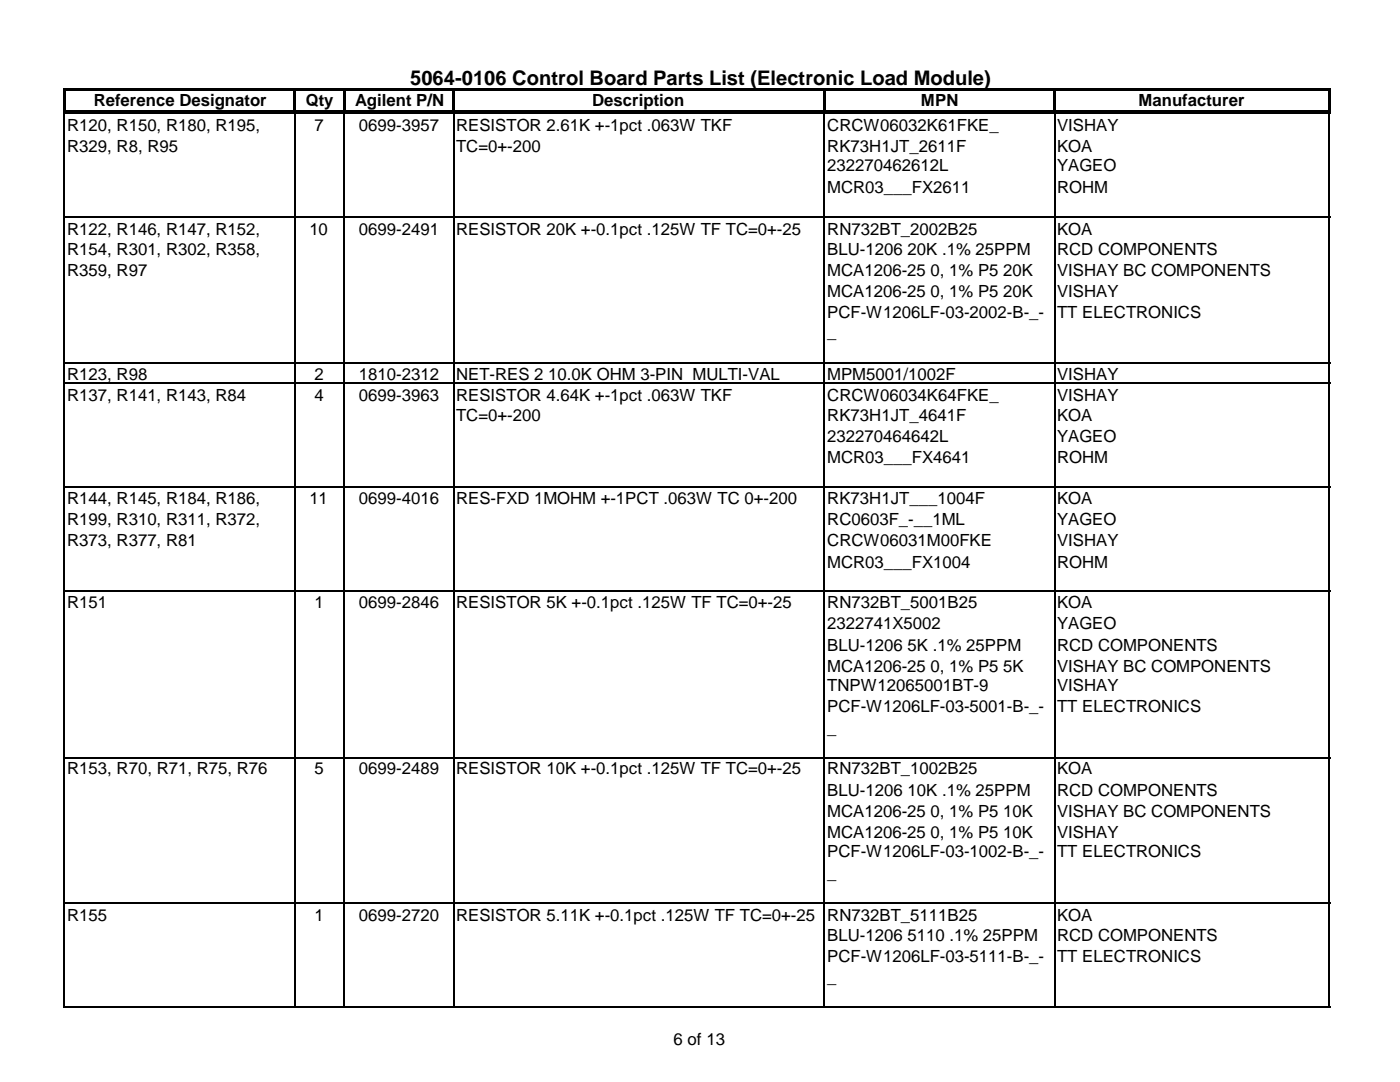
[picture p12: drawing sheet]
<svg xmlns="http://www.w3.org/2000/svg" width="279mm" height="216mm" viewBox="0 0 279 216" stroke-linecap="round" stroke-linejoin="round" font-family="sans-serif">
<defs><g id="words">
<text font-size="4" x="81.8" y="16.9">5064-0106 Control Board Parts List (Electronic Load Module)</text>
<g font-size="3.3">
<text x="18.7" y="21.2">Reference Designator</text>
<text x="61" y="21.2">Qty</text>
<text x="70.9" y="21.2">Agilent P/N</text>
<text x="118.2" y="21.2">Description</text>
<text x="183.8" y="21.2">MPN</text>
<text x="227.2" y="21.2">Manufacturer</text>
<text x="13.4" y="26.1">R120, R150, R180, R195,</text>
<text x="62.8" y="26.1">7</text>
<text x="71.6" y="26.1">0699-3957</text>
<text x="91" y="26.1">RESISTOR 2.61K +-1pct .063W TKF</text>
<text x="165.1" y="26.1">CRCW06032K61FKE_</text>
<text x="211" y="26.1">VISHAY</text>
<text x="13.4" y="30.3">R329, R8, R95</text>
<text x="91" y="30.3">TC=0+-200</text>
<text x="165.1" y="30.3">RK73H1JT_2611F</text>
<text x="165.1" y="34.2">232270462612L</text>
<text x="211" y="30.3">KOA</text>
<text x="211" y="34.2">YAGEO</text>
<text x="165.1" y="38.5">MCR03___FX2611</text>
<text x="211" y="38.5">ROHM</text>
<text x="13.4" y="46.9">R122, R146, R147, R152,</text>
<text x="61.7" y="46.9">10</text>
<text x="71.6" y="46.9">0699-2491</text>
<text x="91" y="46.9">RESISTOR 20K +-0.1pct .125W TF TC=0+-25</text>
<text x="165.1" y="46.9">RN732BT_2002B25</text>
<text x="211" y="46.9">KOA</text>
<text x="13.4" y="50.8">R154, R301, R302, R358,</text>
<text x="165.1" y="50.8">BLU-1206 20K .1% 25PPM</text>
<text x="211" y="50.8">RCD COMPONENTS</text>
<text x="13.4" y="55">R359, R97</text>
<text x="165.1" y="55">MCA1206-25 0, 1% P5 20K</text>
<text x="165.1" y="59.3">MCA1206-25 0, 1% P5 20K</text>
<text x="211" y="55">VISHAY BC COMPONENTS</text>
<text x="211" y="59.3">VISHAY</text>
<text x="165.1" y="63.5">PCF-W1206LF-03-2002-B-_-</text>
<text x="211" y="63.5">TT ELECTRONICS</text>
<text x="165.1" y="67.4">_</text>
<text x="13.4" y="75.8">R123, R98</text>
<text x="62.8" y="75.8">2</text>
<text x="71.6" y="75.8">1810-2312</text>
<text x="91" y="75.8">NET-RES 2 10.0K OHM 3-PIN MULTI-VAL</text>
<text x="165.1" y="75.8">MPM5001/1002F</text>
<text x="211" y="75.8">VISHAY</text>
<text x="13.4" y="80.1">R137, R141, R143, R84</text>
<text x="62.8" y="80.1">4</text>
<text x="71.6" y="80.1">0699-3963</text>
<text x="91" y="80.1">RESISTOR 4.64K +-1pct .063W TKF</text>
<text x="91" y="84">TC=0+-200</text>
<text x="165.1" y="80.1">CRCW06034K64FKE_</text>
<text x="165.1" y="84">RK73H1JT_4641F</text>
<text x="211" y="80.1">VISHAY</text>
<text x="211" y="84">KOA</text>
<text x="165.1" y="88.2">232270464642L</text>
<text x="211" y="88.2">YAGEO</text>
<text x="165.1" y="92.4">MCR03___FX4641</text>
<text x="211" y="92.4">ROHM</text>
<text x="13.4" y="100.5">R144, R145, R184, R186,</text>
<text x="61.7" y="100.5">11</text>
<text x="71.6" y="100.5">0699-4016</text>
<text x="91" y="100.5">RES-FXD 1MOHM +-1PCT .063W TC 0+-200</text>
<text x="165.1" y="100.5">RK73H1JT___1004F</text>
<text x="211" y="100.5">KOA</text>
<text x="13.4" y="104.8">R199, R310, R311, R372,</text>
<text x="165.1" y="104.8">RC0603F_-__1ML</text>
<text x="211" y="104.8">YAGEO</text>
<text x="13.4" y="109">R373, R377, R81</text>
<text x="165.1" y="109">CRCW06031M00FKE</text>
<text x="165.1" y="113.2">MCR03___FX1004</text>
<text x="211" y="109">VISHAY</text>
<text x="211" y="113.2">ROHM</text>
<text x="13.4" y="121.4">R151</text>
<text x="62.8" y="121.4">1</text>
<text x="71.6" y="121.4">0699-2846</text>
<text x="91" y="121.4">RESISTOR 5K +-0.1pct .125W TF TC=0+-25</text>
<text x="165.1" y="121.4">RN732BT_5001B25</text>
<text x="165.1" y="125.6">2322741X5002</text>
<text x="211" y="121.4">KOA</text>
<text x="211" y="125.6">YAGEO</text>
<text x="165.1" y="129.8">BLU-1206 5K .1% 25PPM</text>
<text x="211" y="129.8">RCD COMPONENTS</text>
<text x="165.1" y="134.1">MCA1206-25 0, 1% P5 5K</text>
<text x="165.1" y="137.9">TNPW12065001BT-9</text>
<text x="211" y="134.1">VISHAY BC COMPONENTS</text>
<text x="211" y="137.9">VISHAY</text>
<text x="165.1" y="142.2">PCF-W1206LF-03-5001-B-_-</text>
<text x="211" y="142.2">TT ELECTRONICS</text>
<text x="165.1" y="146.4">_</text>
<text x="13.4" y="154.5">R153, R70, R71, R75, R76</text>
<text x="62.8" y="154.5">5</text>
<text x="71.6" y="154.5">0699-2489</text>
<text x="91" y="154.5">RESISTOR 10K +-0.1pct .125W TF TC=0+-25</text>
<text x="165.1" y="154.5">RN732BT_1002B25</text>
<text x="211" y="154.5">KOA</text>
<text x="165.1" y="158.8">BLU-1206 10K .1% 25PPM</text>
<text x="211" y="158.8">RCD COMPONENTS</text>
<text x="165.1" y="163">MCA1206-25 0, 1% P5 10K</text>
<text x="165.1" y="167.2">MCA1206-25 0, 1% P5 10K</text>
<text x="211" y="163">VISHAY BC COMPONENTS</text>
<text x="211" y="167.2">VISHAY</text>
<text x="165.1" y="171.1">PCF-W1206LF-03-1002-B-_-</text>
<text x="211" y="171.1">TT ELECTRONICS</text>
<text x="165.1" y="175.3">_</text>
<text x="13.4" y="183.8">R155</text>
<text x="62.8" y="183.8">1</text>
<text x="71.6" y="183.8">0699-2720</text>
<text x="91" y="183.8">RESISTOR 5.11K +-0.1pct .125W TF TC=0+-25</text>
<text x="165.1" y="183.8">RN732BT_5111B25</text>
<text x="211" y="183.8">KOA</text>
<text x="165.1" y="187.7">BLU-1206 5110 .1% 25PPM</text>
<text x="165.1" y="191.9">PCF-W1206LF-03-5111-B-_-</text>
<text x="211" y="187.7">RCD COMPONENTS</text>
<text x="211" y="191.9">TT ELECTRONICS</text>
<text x="165.1" y="196.1">_</text>
<text x="134.4" y="208.5">6 of 13</text>
</g>
</g></defs>
<g fill="#000">
<path d="M12.5 17.6h.6v5h-.6zM13.1 17.6h252.5v.6h-252.5zM58.5 18.2h.6v4.4h-.6zM68.4 18.2h.6v4.4h-.6zM90.2 18.2h.6v4.4h-.6zM164.2 18.2h.6v4.4h-.6zM210.2 18.2h.6v4.4h-.6zM265 18.2h.6v4.4h-.6zM12.7 22.6h.3v.1h-.3zM13.1 22h252.5v.6h-252.5zM58.7 22.6h.3v.1h-.3zM68.6 22.6h.3v.1h-.3z"/>
<path d="M90.4 22.6h.3v.1h-.3zM164.3 22.6h.3v.1h-.3zM210.4 22.6h.2v.1h-.2zM265.2 22.6h.3v.1h-.3z"/>
</g>
<g fill="none" stroke="#000" stroke-width=".29">
<path d="M12.8 22.4v178.7M13 22.6h252.5M58.9 22.7v178.4M68.7 22.7v178.4M90.5 22.7v178.4M164.5 22.7v178.4M210.5 22.7v178.4M265.3 22.7v178.4M13 43.3h252.5M13 72.4h252.5M13 76.5h252.5M13 97.3h252.5"/>
<path d="M13 118h252.5M13 180.2h252.5M13 201h252.5"/>
</g>
<path d="M13 151.2h252.5" fill="none" stroke="#000" stroke-width=".3"/>
<use href="#words"/>
</svg>
